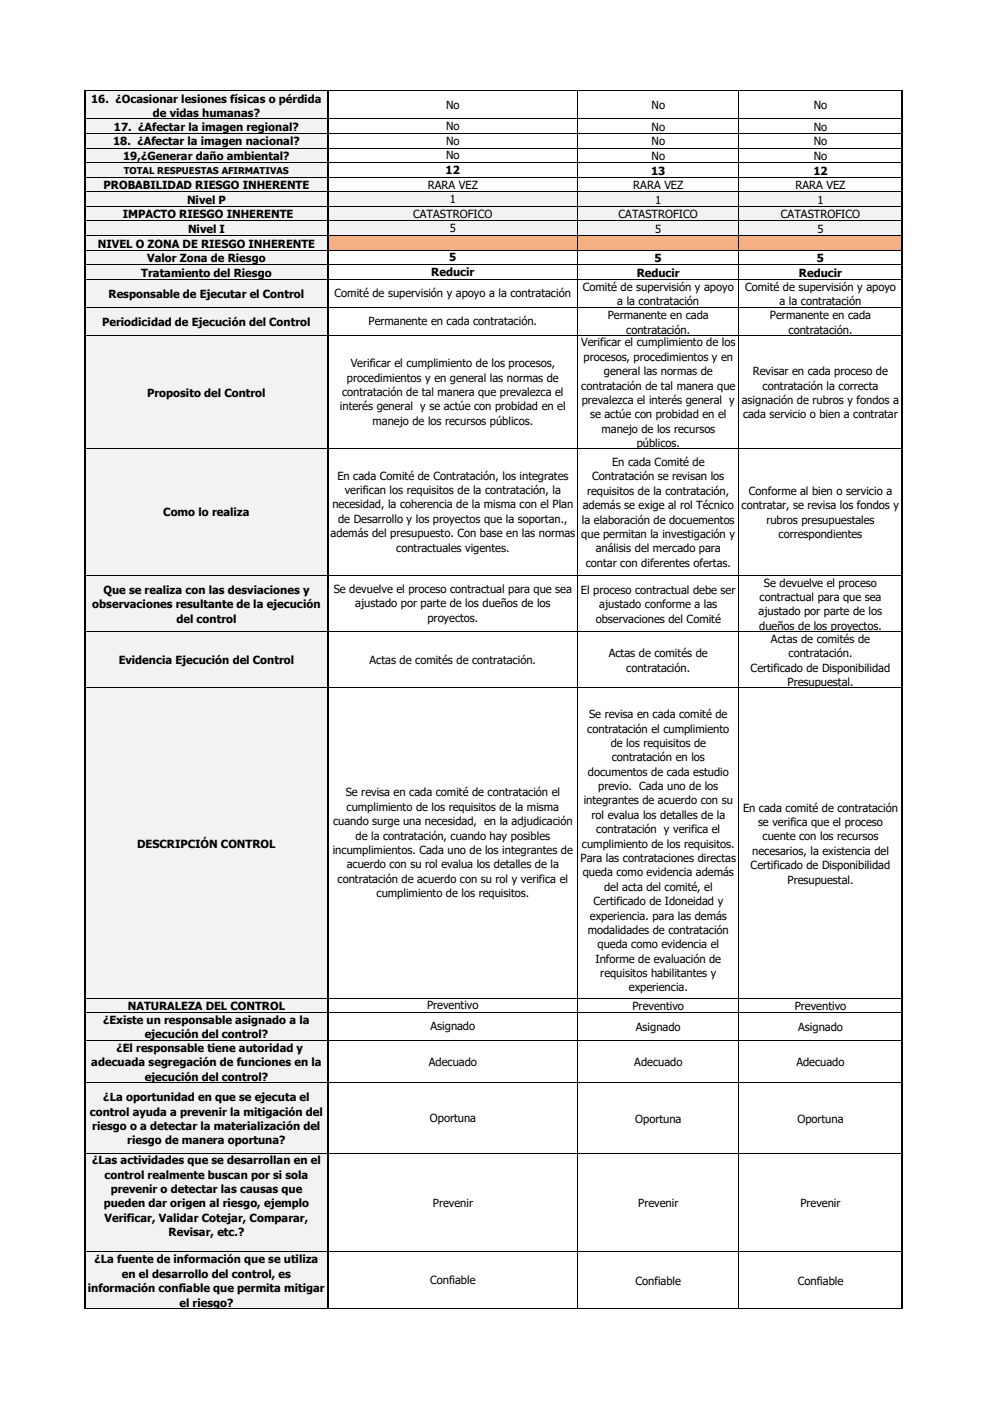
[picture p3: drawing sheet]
<svg xmlns="http://www.w3.org/2000/svg" width="210mm" height="297mm" viewBox="0 0 210 297" stroke-linecap="round" stroke-linejoin="round" font-family="sans-serif">
<defs><g id="words">
<g font-size="2.4">
<text x="19.3" y="21.7">16. ¿Ocasionar lesiones físicas o pérdida</text>
<text x="94.5" y="23">No</text>
<text x="138.1" y="23.2">No</text>
<text x="172.4" y="23.2">No</text>
<text x="24.1" y="27.7">17. ¿Afectar la imagen regional?</text>
<text x="32.4" y="24.8">de vidas humanas?</text>
<text x="94.5" y="27.6">No</text>
<text x="138.1" y="27.7">No</text>
<text x="172.4" y="27.7">No</text>
<text x="24" y="30.8">18. ¿Afectar la imagen nacional?</text>
<text x="26.1" y="33.9">19,¿Generar daño ambiental?</text>
<text x="94.5" y="30.7">No</text>
<text x="94.5" y="33.8">No</text>
<text x="138.1" y="30.8">No</text>
<text x="138.1" y="33.9">No</text>
<text x="172.4" y="30.8">No</text>
<text x="172.4" y="33.9">No</text>
<text x="21.9" y="40.1">PROBABILIDAD RIESGO INHERENTE</text>
<text x="90.7" y="40">RARA VEZ</text>
<text x="94.4" y="36.9">12</text>
<text x="134.2" y="40.1">RARA VEZ</text>
<text x="137.9" y="37">13</text>
<text x="168.5" y="40.1">RARA VEZ</text>
<text x="172.3" y="37">12</text>
<text x="26" y="46.3">IMPACTO RIESGO INHERENTE</text>
<text x="39.6" y="43.2">Nivel P</text>
<text x="87.5" y="46.2">CATASTROFICO</text>
<text x="95.3" y="43.1">1</text>
<text x="131" y="46.3">CATASTROFICO</text>
<text x="138.8" y="43.2">1</text>
<text x="165.4" y="46.3">CATASTROFICO</text>
<text x="173.2" y="43.2">1</text>
<text x="20.7" y="52.5">NIVEL O ZONA DE RIESGO INHERENTE</text>
<text x="39.8" y="49.4">Nivel I</text>
<text x="95.3" y="49.2">5</text>
<text x="138.8" y="49.4">5</text>
<text x="173.2" y="49.4">5</text>
<text x="29.9" y="58.6">Tratamiento del Riesgo</text>
<text x="31.2" y="55.5">Valor Zona de Riesgo</text>
<text x="91.4" y="58.5">Reducir</text>
<text x="95.2" y="55.4">5</text>
<text x="134.9" y="58.6">Reducir</text>
<text x="138.7" y="55.5">5</text>
<text x="169.3" y="58.6">Reducir</text>
<text x="173.1" y="55.5">5</text>
<text x="23" y="63.2">Responsable de Ejecutar el Control</text>
<text x="70.9" y="63">Comité de supervisión y apoyo a la contratación</text>
<text x="123.5" y="61.7">Comité de supervisión y apoyo</text>
<text x="130.8" y="64.7">a la contratación</text>
<text x="157.9" y="61.7">Comité de supervisión y apoyo</text>
<text x="165.2" y="64.7">a la contratación</text>
<text x="21.6" y="69.1">Periodicidad de Ejecución del Control</text>
<text x="78.1" y="69">Permanente en cada contratación.</text>
<text x="128.8" y="67.7">Permanente en cada</text>
<text x="132.7" y="70.7">contratación.</text>
<text x="163.1" y="67.7">Permanente en cada</text>
<text x="167.1" y="70.7">contratación.</text>
<text x="74.3" y="77.8">Verificar el cumplimiento de los procesos,</text>
<text x="123.1" y="73.4">Verificar el cumplimiento de los</text>
<text x="123.6" y="76.5">procesos, procedimientos y en</text>
<text x="72.5" y="83.9">contratación de tal manera que prevalezca el</text>
<text x="73.5" y="80.9">procedimientos y en general las normas de</text>
<text x="123.2" y="82.6">contratación de tal manera que</text>
<text x="128" y="79.5">general las normas de</text>
<text x="159.5" y="79.5">Revisar en cada proceso de</text>
<text x="161.6" y="82.6">contratación la correcta</text>
<text x="31.2" y="84.1">Proposito del Control</text>
<text x="72" y="87">interés general y se actúe con probidad en el</text>
<text x="123.3" y="85.6">prevalezca el interés general y</text>
<text x="125" y="88.7">se actúe con probidad en el</text>
<text x="157.2" y="85.6">asignación de rubros y fondos a</text>
<text x="157.4" y="88.7">cada servicio o bien a contratar</text>
<text x="78.9" y="90">manejo de los recursos públicos.</text>
<text x="127.4" y="91.7">manejo de los recursos</text>
<text x="134.9" y="94.8">públicos.</text>
<text x="71.5" y="101.7">En cada Comité de Contratación, los integrates</text>
<text x="125.5" y="101.8">Contratación se revisan los</text>
<text x="129.7" y="98.8">En cada Comité de</text>
<text x="70.4" y="107.8">necesidad, la coherencia de la misma con el Plan</text>
<text x="73" y="104.7">verifican los requisitos de la contratación, la</text>
<text x="123.5" y="107.9">además se exige al rol Técnico</text>
<text x="124.4" y="104.9">requisitos de la contratación,</text>
<text x="157.1" y="107.9">contratar, se revisa los fondos y</text>
<text x="158.7" y="104.9">Conforme al bien o servicio a</text>
<text x="34.6" y="109.4">Como lo realiza</text>
<text x="70" y="113.9">además del presupuesto. Con base en las normas</text>
<text x="71.6" y="110.8">de Desarrollo y los proyectos que la soportan.,</text>
<text x="123.3" y="111">la elaboración de docuementos</text>
<text x="162.4" y="111">rubros presupuestales</text>
<text x="84" y="116.9">contractuales vigentes.</text>
<text x="123.2" y="114">que permitan la investigación y</text>
<text x="126.2" y="117.1">análisis del mercado para</text>
<text x="165" y="114">correspondientes</text>
<text x="21.9" y="125.8">Que se realiza con las desviaciones y</text>
<text x="70.7" y="125.7">Se devuelve el proceso contractual para que sea</text>
<text x="123.1" y="125.8">El proceso contractual debe ser</text>
<text x="124.1" y="120.1">contar con diferentes ofertas.</text>
<text x="161.9" y="124.3">Se devuelve el proceso</text>
<text x="19.6" y="128.9">observaciones resultante de la ejecución</text>
<text x="37.4" y="131.9">del control</text>
<text x="75.3" y="128.7">ajustado por parte de los dueños de los</text>
<text x="90.6" y="131.8">proyectos.</text>
<text x="126.2" y="131.9">observaciones del Comité</text>
<text x="127" y="128.9">ajustado conforme a las</text>
<text x="160.7" y="130.4">ajustado por parte de los</text>
<text x="160.9" y="127.4">contractual para que sea</text>
<text x="160.9" y="133.5">dueños de los proyectos.</text>
<text x="163.4" y="136.3">Actas de comités de</text>
<text x="25.1" y="140.8">Evidencia Ejecución del Control</text>
<text x="78.3" y="140.7">Actas de comités de contratación.</text>
<text x="129" y="139.3">Actas de comités de</text>
<text x="132.7" y="142.3">contratación.</text>
<text x="159" y="142.3">Certificado de Disponibilidad</text>
<text x="167.1" y="139.3">contratación.</text>
<text x="166.9" y="145.4">Presupuestal.</text>
<text x="124.4" y="155.3">contratación el cumplimiento</text>
<text x="124.8" y="152.2">Se revisa en cada comité de</text>
<text x="129.4" y="158.3">de los requisitos de</text>
<text x="129.6" y="161.4">contratación en los</text>
<text x="124.6" y="164.4">documentos de cada estudio</text>
<text x="126.8" y="167.5">previo. Cada uno de los</text>
<text x="73.3" y="168.8">Se revisa en cada comité de contratación el</text>
<text x="73.4" y="171.9">cumplimiento de los requisitos de la misma</text>
<text x="123.7" y="170.5">integrantes de acuerdo con su</text>
<text x="125.3" y="173.5">rol evalua los detalles de la</text>
<text x="157.4" y="172">En cada comité de contratación</text>
<text x="29.1" y="179.7">DESCRIPCIÓN CONTROL</text>
<text x="70.6" y="174.9">cuando surge una necesidad, en la adjudicación</text>
<text x="75.3" y="178">de la contratación, cuando hay posibles</text>
<text x="123.3" y="179.7">cumplimiento de los requisitos.</text>
<text x="126.3" y="176.6">contratación y verifica el</text>
<text x="160.6" y="175.1">se verifica que el proceso</text>
<text x="161.6" y="178.1">cuente con los recursos</text>
<text x="70.5" y="181">incumplimientos. Cada uno de los integrantes de</text>
<text x="73.5" y="184.1">acuerdo con su rol evalua los detalles de la</text>
<text x="123" y="182.7">Para las contrataciones directas</text>
<text x="123.5" y="185.8">queda como evidencia además</text>
<text x="159" y="184.2">Certificado de Disponibilidad</text>
<text x="159.4" y="181.2">necesarios, la existencia del</text>
<text x="71.5" y="187.1">contratación de acuerdo con su rol y verifica el</text>
<text x="79.8" y="190.2">cumplimiento de los requisitos.</text>
<text x="125.8" y="191.8">Certificado de Idoneidad y</text>
<text x="128" y="188.8">del acta del comité, el</text>
<text x="166.9" y="187.3">Presupuestal.</text>
<text x="124.5" y="197.9">modalidades de contratación</text>
<text x="125" y="194.9">experiencia. para las demás</text>
<text x="126.6" y="201">queda como evidencia el</text>
<text x="126.2" y="204">Informe de evaluación de</text>
<text x="127.2" y="207.1">requisitos habilitantes y</text>
<text x="27.1" y="214.1">NATURALEZA DEL CONTROL</text>
<text x="90.5" y="213.9">Preventivo</text>
<text x="133.2" y="210.1">experiencia.</text>
<text x="134" y="214.1">Preventivo</text>
<text x="168.4" y="214.1">Preventivo</text>
<text x="21.8" y="217">¿Existe un responsable asignado a la</text>
<text x="30.7" y="220.1">ejecución del control?</text>
<text x="91.2" y="218.3">Asignado</text>
<text x="134.7" y="218.5">Asignado</text>
<text x="169.1" y="218.5">Asignado</text>
<text x="19.3" y="226">adecuada segregación de funciones en la</text>
<text x="24.7" y="223">¿El responsable tiene autoridad y</text>
<text x="90.9" y="225.8">Adecuado</text>
<text x="134.4" y="226">Adecuado</text>
<text x="168.7" y="226">Adecuado</text>
<text x="21.9" y="233.4">¿La oportunidad en que se ejecuta el</text>
<text x="30.7" y="229.1">ejecución del control?</text>
<text x="19" y="236.4">control ayuda a prevenir la mitigación del</text>
<text x="19.6" y="239.5">riesgo o a detectar la materialización del</text>
<text x="91.1" y="237.8">Oportuna</text>
<text x="134.6" y="238">Oportuna</text>
<text x="168.9" y="238">Oportuna</text>
<text x="27" y="242.5">riesgo de manera oportuna?</text>
<text x="19.5" y="246.8">¿Las actividades que se desarrollan en el</text>
<text x="22.1" y="249.8">control realmente buscan por si sola</text>
<text x="22" y="255.9">pueden dar origen al riesgo, ejemplo</text>
<text x="23.5" y="252.9">prevenir o detectar las causas que</text>
<text x="91.7" y="255.7">Prevenir</text>
<text x="135.2" y="255.9">Prevenir</text>
<text x="169.6" y="255.9">Prevenir</text>
<text x="22.1" y="259">Verificar, Validar Cotejar, Comparar,</text>
<text x="35.7" y="262">Revisar, etc.?</text>
<text x="20" y="267.8">¿La fuente de información que se utiliza</text>
<text x="18.6" y="273.9">información confiable que permita mitigar</text>
<text x="25.8" y="270.8">en el desarrollo del control, es</text>
<text x="91.1" y="272.2">Confiable</text>
<text x="134.6" y="272.3">Confiable</text>
<text x="169" y="272.3">Confiable</text>
<text x="38" y="276.9">el riesgo?</text>
</g>
<text font-size="2" x="26.2" y="36.8">TOTAL RESPUESTAS AFIRMATIVAS</text>
</g></defs>
<path d="M18.1 19.3h51.3v15.2h-51.3z" fill-rule="evenodd" fill="#f2f2f2"/>
<path d="M69.4 19.3h121.8v15.2h-121.8z" fill-rule="evenodd" fill="#fff"/>
<path d="M18.1 34.5h51.3v6.2h-51.3z" fill-rule="evenodd" fill="#f2f2f2"/>
<path d="M69.4 37.6h121.8v3.1h-121.8z" fill-rule="evenodd" fill="#fff"/>
<g fill="#f2f2f2">
<path d="M18.1 40.6h51.3v9.4h-51.3z" fill-rule="evenodd"/>
<path d="M69.4 40.6h121.8v9.4h-121.8z" fill-rule="evenodd"/>
<path d="M18.1 49.9h51.3v3.2h-51.3z" fill-rule="evenodd"/>
</g>
<path d="M69.4 49.9h121.8v3.2h-121.8z" fill-rule="evenodd" fill="#f4b083"/>
<path d="M18.1 53h51.3v224.3h-51.3z" fill-rule="evenodd" fill="#f2f2f2"/>
<path d="M69.4 53h121.8v224.3h-121.8z" fill-rule="evenodd" fill="#fff"/>
<g fill="none" stroke="#000" stroke-width=".21">
<path d="M18.2 19.2h51M69.6 19.2h121.4M122.4 19.3v258.1M156.5 19.3v258.1M18.2 25.2h51M18.2 28.3h51M18.2 31.4h51M18.2 34.5h51M18.2 37.6h51M69.6 25.2h121.4M69.6 28.3h121.4M69.6 31.4h121.4"/>
<path d="M69.6 34.5h121.4M69.6 37.6h121.4M18.2 40.6h51M18.2 43.7h51M18.2 46.8h51M18.2 49.9h51M18.2 53h51M18.2 56.1h51M18.2 59.2h51M69.6 40.6h121.4M69.6 43.7h121.4M69.6 46.8h121.4"/>
<path d="M69.6 49.9h121.4M69.6 53h121.4M69.6 56.1h121.4M69.6 59.2h121.4M18.2 65.2h51M18.2 71.1h51M69.6 65.2h121.4M69.6 71.1h121.4M18.2 95h51M69.6 95h121.4M18.2 121.9h51M18.2 133.8h51"/>
<path d="M69.6 121.9h121.4M69.6 133.8h121.4M18.2 145.8h51M69.6 145.8h121.4M18.2 211.5h51M18.2 214.5h51M69.6 211.5h121.4M69.6 214.5h121.4M18.2 220.5h51M18.2 229.5h51M69.6 220.5h121.4M69.6 229.5h121.4"/>
<path d="M18.2 244.4h51M69.6 244.4h121.4M18.2 265.3h51M18.2 277.3h51M69.6 265.3h121.4M69.6 277.3h121.4"/>
</g>
<path d="M18 19.1v258.3M69.4 19.1v258.3M191.2 19.1v258.3" fill="none" stroke="#000" stroke-width=".38"/>
<use href="#words"/>
</svg>
